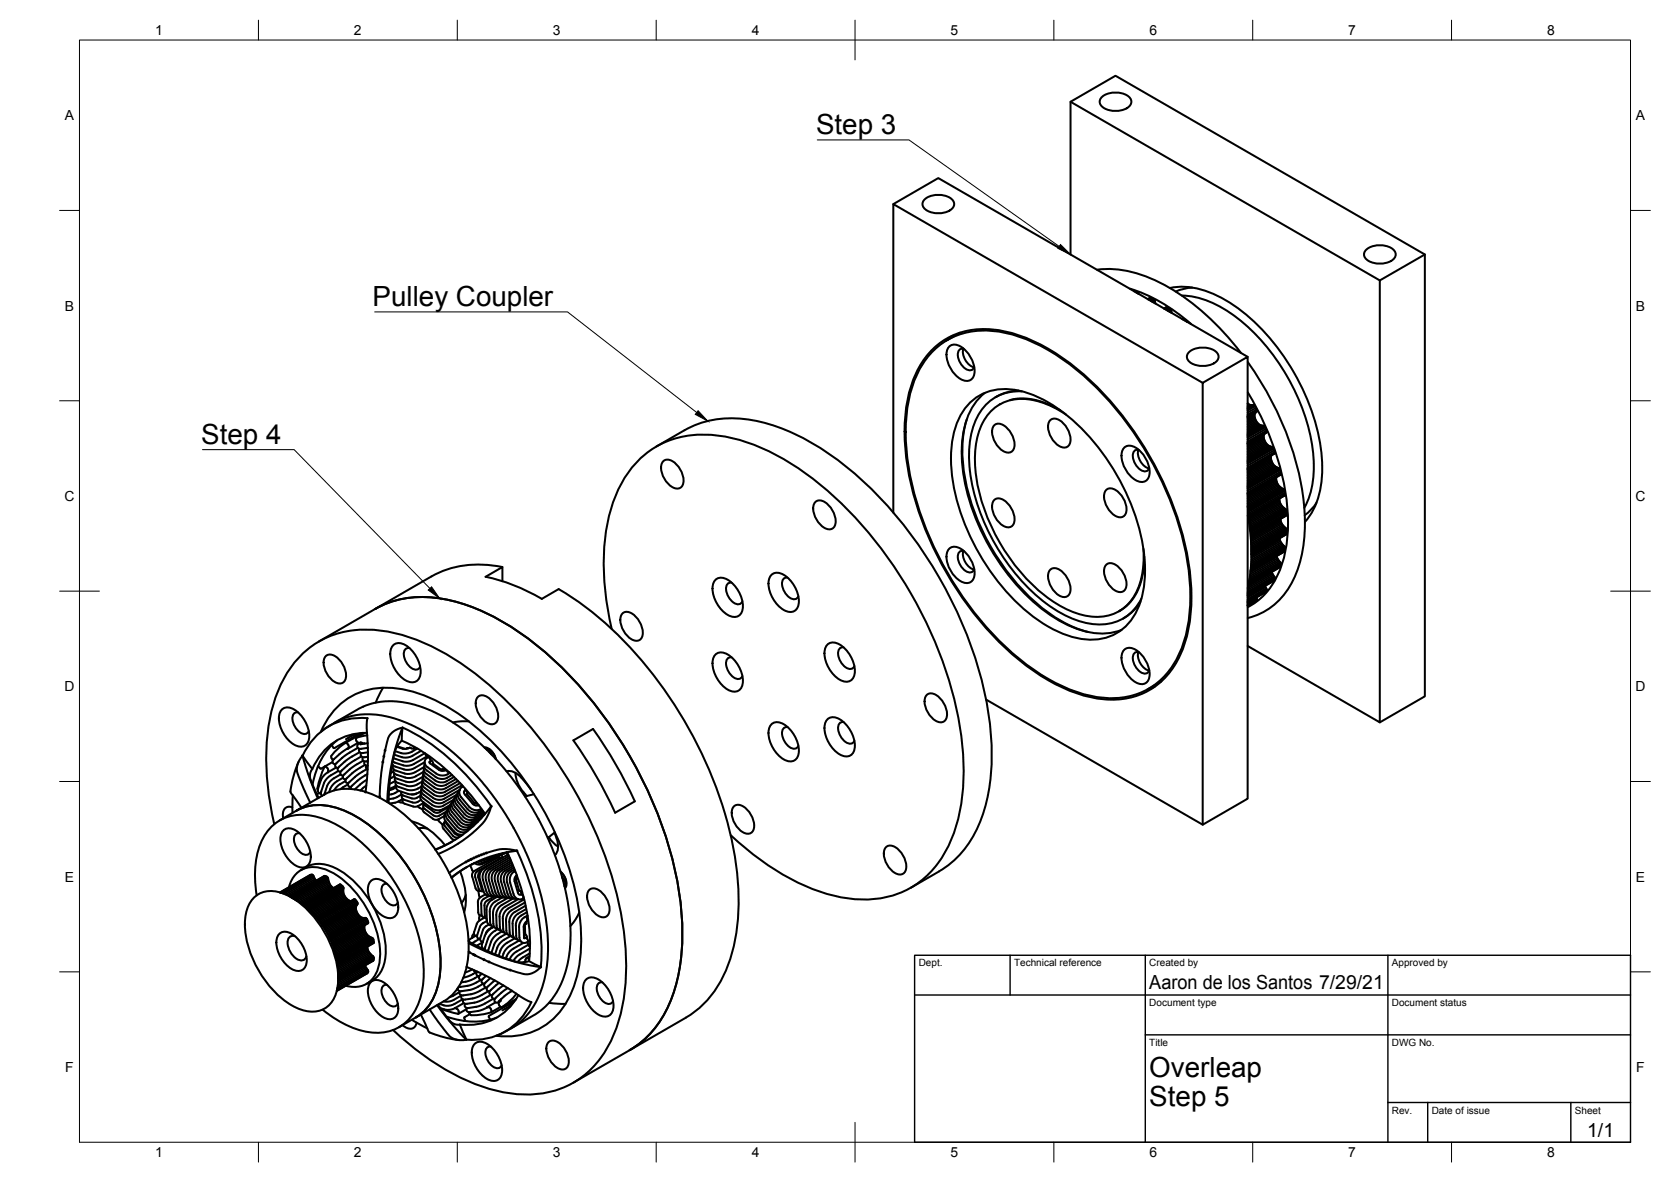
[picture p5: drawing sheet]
<svg xmlns="http://www.w3.org/2000/svg" width="420mm" height="297mm" viewBox="0 0 420 297" stroke-linecap="round" stroke-linejoin="round" font-family="sans-serif">
<defs><g id="words">
<g font-size="7">
<text x="205.2" y="33.8">Step 3</text>
<text x="93.7" y="76.9">Pulley Coupler</text>
<text x="50.6" y="111.6">Step 4</text>
<text x="289" y="270.6">Overleap</text>
<text x="289" y="278.1">Step 5</text>
</g>
<g font-size="4.9">
<text x="289" y="248.5">Aaron de los Santos 7/29/21</text>
<text x="399.1" y="285.7">1/1</text>
</g>
<g font-size="3.5">
<text x="39" y="8.8">1</text>
<text x="89" y="8.8">2</text>
<text x="139" y="8.8">3</text>
<text x="189" y="8.8">4</text>
<text x="239" y="8.8">5</text>
<text x="289" y="8.8">6</text>
<text x="339" y="8.8">7</text>
<text x="389" y="8.8">8</text>
<text x="16.3" y="30.2">A</text>
<text x="411.3" y="30.2">A</text>
<text x="16.3" y="78">B</text>
<text x="411.3" y="78">B</text>
<text x="16.2" y="125.9">C</text>
<text x="411.2" y="125.9">C</text>
<text x="16.2" y="173.7">D</text>
<text x="411.2" y="173.7">D</text>
<text x="16.3" y="221.6">E</text>
<text x="411.3" y="221.6">E</text>
<text x="16.4" y="269.4">F</text>
<text x="411.4" y="269.4">F</text>
<text x="39" y="290.8">1</text>
<text x="89" y="290.8">2</text>
<text x="139" y="290.8">3</text>
<text x="189" y="290.8">4</text>
<text x="239" y="290.8">5</text>
<text x="289" y="290.8">6</text>
<text x="339" y="290.8">7</text>
<text x="389" y="290.8">8</text>
</g>
<g font-size="2.5">
<text x="231" y="242.9">Dept.</text>
<text x="255" y="242.9">Technical reference</text>
<text x="289" y="242.9">Created by</text>
<text x="350" y="242.9">Approved by</text>
<text x="289" y="252.8">Document type</text>
<text x="350" y="252.8">Document status</text>
<text x="289" y="262.9">Title</text>
<text x="350" y="262.9">DWG No.</text>
<text x="350" y="279.9">Rev.</text>
<text x="360" y="279.9">Date of issue</text>
<text x="396" y="279.9">Sheet</text>
</g>
</g></defs>
<g fill="none" stroke="#000" stroke-width=".51">
<path d="M269.2 25.6l77.7 44.9M277.1 24.3a5.5 5.5 0 0 1 7.2 .5 1.95 1.95 0 0 1-1.6 2.7 5.5 5.5 0 0 1-6-1.2 1.52 1.52 0 0 1 .4-2zM224.6 51.3l11.3-6.5 77.8 44.9M232.5 50.1a5.5 5.5 0 0 1 7.2 .4 1.95 1.95 0 0 1-1.6 2.7 5.5 5.5 0 0 1-5.9-1.2 1.52 1.52 0 0 1 .3-1.9zM269.2 64v-38.4l11.3-6.6 77.8 45v111l-11.4 6.5M275.8 67.8a28.2 28.2 0 0 1 17.2 3.9 62.4 62.4 0 0 1 19 17M284.1 72.5a42 42 0 0 1 15.4 8.9M285.1 73.1v.1a1.16 1.16 0 0 1 1.2 .6M285.3 73.1l-.1 .1M285.6 73.2l-.2 .1M285.9 73.4l-.2 .1M286 73.5l-.2 .1"/>
<path d="M286.2 73.6l-.2 .1M286.2 73.7v.1M288.6 75.2a1.19 1.19 0 0 1 1.3-.1 1.19 1.19 0 0 1 .6 1.2M289.3 74.8l-.7 .4M289.4 74.9l-.7 .3M289.7 75l-.7 .4M290 75.2l-.7 .4M290.2 75.3l-.7 .4M290.3 75.4l-.7 .4M290.4 75.6l-.6 .3M290.4 75.7l-.4 .3M290.5 76.1l-.2 .1"/>
<path d="M292.7 77.5l.6-.3a1.41 1.41 0 0 1 1.3 1.4M293.4 77.2l-.7 .4M293.6 77.2l-.8 .4M293.9 77.4l-.7 .4M294.2 72.4a19.7 19.7 0 0 1 14.4 3.3 53.4 53.4 0 0 1 20.9 26.6 38.5 38.5 0 0 1 2.2 22 16.3 16.3 0 0 1-3.6 6.9M294.2 77.6l-.7 .4M294.3 77.8l-.6 .3M294.4 77.9l-.5 .3M294.5 78.1l-.4 .2M294.5 78.2l-.3 .2M294.6 78.6h-.1M297.2 74.3a24.6 24.6 0 0 1 14.6 6.2 52.2 52.2 0 0 1 18.5 35 22.2 22.2 0 0 1-2.3 12.1"/>
<path d="M299.8 72.3l-1.9 .2-2.3 .8M343.6 62.7a5.5 5.5 0 0 1 7.1 .5 1.95 1.95 0 0 1-1.6 2.7 5.5 5.5 0 0 1-5.9-1.2 1.52 1.52 0 0 1 .4-2zM358.3 64l-11.4 6.5v111l-33.2-19.2M235 87.3a18.8 18.8 0 0 1 16.7-4.2 44.7 44.7 0 0 1 21.4 11.5 83.2 83.2 0 0 1 26.2 49.6 38.8 38.8 0 0 1-2.6 20.5 18.5 18.5 0 0 1-21.3 10.7 44.7 44.7 0 0 1-21.5-11.5 83.2 83.2 0 0 1-26.1-49.6 38.8 38.8 0 0 1 2.5-20.4 20.5 20.5 0 0 1 4.7-6.6zM235.2 87.7a18.7 18.7 0 0 1 16.6-4.3 44.3 44.3 0 0 1 21.2 11.5 82.5 82.5 0 0 1 26 49.2 38.5 38.5 0 0 1-2.5 20.3 18.4 18.4 0 0 1-21.2 10.7 44.3 44.3 0 0 1-21.3-11.5 82.5 82.5 0 0 1-25.9-49.2 38.5 38.5 0 0 1 2.4-20.3 20.3 20.3 0 0 1 4.7-6.4zM238.6 87.2a2.55 2.55 0 0 1 3.6 .3 7 7 0 0 1 2.6 7.1 2.1 2.1 0 0 1-3.3 .6 7.5 7.5 0 0 1-3.4-6.9zM239.5 84.3l-1.7 1.4M241.5 83.6l-3.3 1.9M242.2 87.6a4.2 4.2 0 0 0 2.7 4.7M242.3 87.6a1.3 1.3 0 0 0-1.5 1.8 3.9 3.9 0 0 0 3.3 3.6l.7-.4 .2-.4M247.7 98.7a16.3 16.3 0 0 0-5.7 11.3 45.2 45.2 0 0 0 5.7 25.4 49.8 49.8 0 0 0 20.1 21.3 17.6 17.6 0 0 0 14.3 1.6M250.6 99.7l-.3 .1"/>
<path d="M256.2 98.2a11.6 11.6 0 0 0-5.6 1.5M257 98.3a11.7 11.7 0 0 0-12.2 8.8 32.9 32.9 0 0 0 1.3 20.6 51.2 51.2 0 0 0 18.8 25.2 19.7 19.7 0 0 0 14.5 3.7 11.2 11.2 0 0 0 7.6-6.1M297.5 80.1l-.2 .1a1.04 1.04 0 0 1 1.2 .7l-.1-.1M297.6 80.1l-.2 .1M297.7 80.2l-.2 .1M298 80.4l-.1 .1M298.3 80.7h.1M299 88.4a5.5 5.5 0 0 1 7.2 .5 1.95 1.95 0 0 1-1.6 2.7 5.5 5.5 0 0 1-6-1.2 1.52 1.52 0 0 1 .4-2zM302.4 96.2l11.3-6.5v111l-11.3 6.5zM302.4 96.2l-77.8-44.9v77.5M313.7 91a74.9 74.9 0 0 1 14.4 38.5 31.1 31.1 0 0 1-4.7 19.2 16.6 16.6 0 0 1-9.7 6.6M313.7 98.6a66.3 66.3 0 0 1 10.2 32.8 25.8 25.8 0 0 1-5.9 17.9 15.4 15.4 0 0 1-4.3 3.3"/>
<path d="M165 112.2l7.1-4.1a26.3 26.3 0 0 1 20.5-1.7 61.9 61.9 0 0 1 25.8 15.8 105.5 105.5 0 0 1 30.1 57 54.5 54.5 0 0 1-1.4 25.6 25.5 25.5 0 0 1-11 14.2l-7.1 4.1M166.8 115.8a2.54 2.54 0 0 1 3.4 1 5.2 5.2 0 0 1 1.4 5.2 1.95 1.95 0 0 1-3.1 0 5.5 5.5 0 0 1-2-5.8zM243.1 105.4a35.2 35.2 0 0 0 1 20.6 56 56 0 0 0 20.6 28.8l3 1.7a25.3 25.3 0 0 0 5.8 2.3M243.8 101.3a12.8 12.8 0 0 1 12-3.2 35 35 0 0 1 18 11.5 55.4 55.4 0 0 1 14 31.6 21.8 21.8 0 0 1-3.5 14.9 12.6 12.6 0 0 1-13.1 4.3 35 35 0 0 1-18-11.5 55.4 55.4 0 0 1-14-31.6 21.8 21.8 0 0 1 3.6-14.8zM250.1 106.8a2.54 2.54 0 0 1 3.3 .9 5.2 5.2 0 0 1 1.4 5.3 1.95 1.95 0 0 1-3.1 0 5.5 5.5 0 0 1-2-5.8zM251.6 101.5l-.3 .1M254 100.5l2.6-.4 3.1 .3 3 .8 3.9 1.9M264.1 105.5a2.54 2.54 0 0 1 3.4 1 5.2 5.2 0 0 1 1.4 5.2 1.95 1.95 0 0 1-3.1 0 5.5 5.5 0 0 1-2-5.8zM268 104.2a18.7 18.7 0 0 0-13.7-3.7 11.7 11.7 0 0 0-8.6 9.7 35.1 35.1 0 0 0 2.9 20.6 45.7 45.7 0 0 0 18.3 21.6 15.3 15.3 0 0 0 13.8 1.6 12.3 12.3 0 0 0 6.3-8.9 25.1 25.1 0 0 0 .5-7.2M282.6 112.6a2.55 2.55 0 0 1 3.6 .3 7 7 0 0 1 2.6 7.1 2.1 2.1 0 0 1-3.3 .6 7.5 7.5 0 0 1-3.4-6.9zM286.2 113a4.2 4.2 0 0 0 2.7 4.7M286.3 113a1.3 1.3 0 0 0-1.5 1.8 3.9 3.9 0 0 0 3.3 3.6l.7-.4 .2-.4"/>
<path d="M313.7 101.4l.6 .3 .8 .1a1.3 1.3 0 0 1 .4 2.2 2.65 2.65 0 0 0 2.4 3.1 1.43 1.43 0 0 1 .5 1.6l-4.7 2.7 4.8-2.8M313.8 101.4l-.1 .1M314 101.6l-.3 .2M314.3 101.7l-.6 .4M314.6 101.8l-.9 .5M314.8 101.8l-1.1 .7M315.1 101.8l-1.4 .8M315.2 101.8l-1.5 .8M315.3 101.8l-1.6 1M315.4 102l-1.7 1M315.4 104.3l-1.7 1M315.4 104.6l-1.7 1"/>
<path d="M315.5 104l-1.8 1.1M315.5 104.9l-1.8 1M315.5 102.1l-1.8 1.1M315.6 105.2l-1.9 1.1M315.6 103.8l-1.9 1.1M315.7 105.5l-2 1.2M315.8 102.5l-2.1 1.2M315.9 105.9l-2.2 1.2M316 103.5l-2.3 1.3 2.1-1.2M316 102.9l-2.3 1.3M316 103.1l-2.3 1.3M316 103.4l-2.3 1.3"/>
<path d="M316 103.2l-2.3 1.4M316.1 106.2l-2.4 1.3M316.3 106.4l-2.6 1.5M316.6 106.6l-2.9 1.7M316.8 106.8l-3.1 1.8M317.1 106.9l-3.4 2M317.4 107l-3.7 2.1M317.6 107l-3.9 2.2M317.7 109.7l-4 2.3M317.8 109.4l-4.1 2.3M317.8 110l-4.1 2.3M317.8 107l-4.1 2.4"/>
<path d="M317.8 110.3l-4.1 2.4M317.9 109.1l-4.2 2.5M317.9 107.1l-4.2 2.4M317.9 110.6l-4.2 2.4M318 109l-4.3 2.4M318 107.2l-4.3 2.5M318.1 110.9l-4.4 2.5M318.1 107.4l-4.4 2.5M318.1 108.9a2.04 2.04 0 0 0 .6 2.9l.6 .3a1.48 1.48 0 0 1 1.2 1.9l-6.8 3.9M318.2 111.2l-4.5 2.6M318.3 107.8l-4.6 2.6M318.5 111.5l-4.8 2.8"/>
<path d="M318.5 108.2l-4.8 2.8M318.5 108.4l-4.8 2.7M318.5 108.5l-4.8 2.8M318.7 111.8l-5 2.8M319 112l-5.3 3M319.3 112.1l-5.6 3.2M319.5 112.2l-5.8 3.4M319.6 115.1l-5.9 3.4M319.6 114.8l-5.9 3.4M319.6 115.4l-5.9 3.4M319.7 115.7l-6 3.4M319.7 114.4a2.85 2.85 0 0 0 2 3.4l.4 1.1-.1 .4-8.3 4.8"/>
<path d="M319.8 116l-6.1 3.5M319.8 112.3l-6.1 3.5M319.9 112.3l-6.2 3.6M319.9 116.3l-6.2 3.6M320 112.4l-6.3 3.7M320.1 116.7l-6.4 3.6M320.1 112.6l-6.4 3.7M320.2 112.7l-6.5 3.8M320.3 116.9l-6.6 3.9M320.4 113.2l-6.7 3.8M320.5 113.6l-6.8 3.9M320.5 113.9l-6.8 3.9"/>
<path d="M320.5 113.7l-6.8 4M320.6 117.2l-6.9 3.9M320.9 117.4l-7.2 4.1M320.9 119.9a3.1 3.1 0 0 0 1.9 3.2l.3 1.4-9 5.2M321.2 117.5l-7.5 4.3M321.4 117.6l-7.7 4.5M321.6 117.7l-7.9 4.5M321.7 117.8l-8 4.6M321.8 117.9l-8.1 4.7M321.9 118.1l-8.2 4.7M322 118.5l-8.3 4.8M322.1 119.2l-8.4 4.8"/>
<path d="M322.1 118.9l-8.4 4.9M322.1 119.1l-8.4 4.8M205.1 126.1a2.54 2.54 0 0 1 3.3 .9 5.2 5.2 0 0 1 1.4 5.3 1.95 1.95 0 0 1-3.1 0 5.5 5.5 0 0 1-1.9-5.8zM238.6 138a2.55 2.55 0 0 1 3.6 .3 7 7 0 0 1 2.6 7.1 2.1 2.1 0 0 1-3.3 .6 7.5 7.5 0 0 1-3.4-6.9zM242.2 138.4a4.2 4.2 0 0 0 2.7 4.7M242.3 138.4a1.3 1.3 0 0 0-1.5 1.8 3.9 3.9 0 0 0 3.3 3.6l.7-.4 .2-.4M250.1 125.6a2.54 2.54 0 0 1 3.3 .9 5.2 5.2 0 0 1 1.4 5.3 1.95 1.95 0 0 1-3.1-.1 5.5 5.5 0 0 1-2-5.7zM278.2 123.1a2.54 2.54 0 0 1 3.3 .9 5.2 5.2 0 0 1 1.5 5.3 1.95 1.95 0 0 1-3.2-.1 5.5 5.5 0 0 1-1.9-5.7zM287.7 139.8l-.4 4.6-1.1 3.6-.7 1.5-1.1 1.7-1.4 1.3-1.4 1M313.7 127.3l.8 5.8 .2 6.1M313.7 129.5a45.7 45.7 0 0 1 0 18.3M320.9 120.1l-7.2 4.2"/>
<path d="M320.9 120.4l-7.2 4.2M320.9 120.7l-7.2 4.2M321 139.7l.4 1a1.29 1.29 0 0 1 .4 1.9M321 121.1l-7.3 4.2M321 140l-6.6 3.8M321.1 121.4l-7.4 4.3M321.3 121.7l-7.6 4.4M321.5 122l-7.8 4.5M321.7 125.4l-7.6 4.3M321.7 125.3a3.3 3.3 0 0 0 1.8 2.9v1.3l-8.9 5.2M321.7 135.3a4.4 4.4 0 0 0 1.4 2.2l-.2 1.1-8.5 4.9 8.5-4.9M321.7 125.7l-7.5 4.3"/>
<path d="M321.7 135.3l-7 4.1M321.8 126l-7.6 4.3M321.8 122.3l-8.1 4.6M321.8 135.7l-7.2 4.1M321.9 126.3l-7.6 4.4M321.9 136l-7.3 4.2M322 130.4a3.9 3.9 0 0 0 1.5 2.6v1.3l-8.8 5M322 130.7l-7.4 4.2M322 126.6l-7.7 4.5M322.1 122.5l-8.4 4.8M322.1 131l-7.5 4.3M322.1 136.3l-7.5 4.4"/>
<path d="M322.2 131.3l-7.6 4.3M322.2 126.9l-7.9 4.6M322.3 131.6l-7.7 4.4M322.3 122.7l-8.5 4.9M322.4 136.7l-7.8 4.4M322.4 127.2l-8 4.7M322.5 132l-7.8 4.5M322.6 122.9l-8.8 5M322.6 137l-8 4.6M322.7 127.5l-8.3 4.8M322.7 122.9l-8.8 5.2M322.8 132.3l-8.1 4.6"/>
<path d="M322.8 123.1l-8.9 5.2M322.9 137.2l-8.3 4.8M322.9 123.2l-9 5.2M322.9 127.7l-8.4 4.9M323 123.4l-9.1 5.2M323 137.4l-8.4 4.8M323 138.5l-8.5 4.9M323 132.5l-8.3 4.9M323.1 123.8l-9.1 5.2M323.1 124.5l-9 5.1M323.1 137.5l-8.6 4.9M323.1 138.2l-8.6 4.9"/>
<path d="M323.1 124.2l-9 5.2M323.1 124.4l-9 5.1M323.1 137.7l-8.6 4.9M323.1 137.8l-8.6 5M323.2 127.9l-8.7 5.1M323.3 132.7l-8.6 5M323.3 128l-8.8 5.1M323.4 132.9l-8.7 5M323.5 128.2l-9 5.1M323.5 128.3l-9 5.2M323.5 133l-8.8 5.1M323.5 134.2l-8.8 5.1"/>
<path d="M323.6 128.5l-9 5.2M323.6 134.1l-8.9 5.1M323.6 128.9l-9 5.2M323.6 129.4l-9 5.2M323.6 133.2l-8.9 5.2M323.6 133.7l-8.9 5.2M323.6 129.3l-9 5.2M323.6 133.3l-8.9 5.2M331 126.4l-1.1 1.4-1.8 1.7M94.3 153a26.3 26.3 0 0 1 20.6-1.7 61.9 61.9 0 0 1 25.7 15.8 105.5 105.5 0 0 1 30.2 57 54.5 54.5 0 0 1-1.5 25.7 25.5 25.5 0 0 1-11 14.1M108.5 144.9l-28.3 16.3M126.3 146.1v-3.6l-4.2 2.5a46.4 46.4 0 0 1 14.1 5.5l4.3-2.5a90.3 90.3 0 0 1 30.3 31 96 96 0 0 1 14.9 45 42.6 42.6 0 0 1-5.3 23.9 22.9 22.9 0 0 1-7.9 7.8l-14.2 8.2"/>
<path d="M126.3 142.5a25.3 25.3 0 0 0-17.8 2.4M153.8 158a61.4 61.4 0 0 1-.5-28.9 25.7 25.7 0 0 1 14.2-18.1 28.3 28.3 0 0 1 20.3 .1 70.6 70.6 0 0 1 28.9 20.8 105 105 0 0 1 24.9 52.3 51.4 51.4 0 0 1-2.4 26.8 23.1 23.1 0 0 1-26 14.8 51.9 51.9 0 0 1-24.5-11.6l-5-4.3M156.6 154.1a2.54 2.54 0 0 1 3.3 .9 5.2 5.2 0 0 1 1.4 5.3 1.95 1.95 0 0 1-3.1 0 5.5 5.5 0 0 1-1.9-5.8zM179.8 145.8a2.75 2.75 0 0 1 3.9 .4 7.6 7.6 0 0 1 2.8 7.7 2.27 2.27 0 0 1-3.5 .6 8.1 8.1 0 0 1-3.8-7.4zM183.9 146.4a1.33 1.33 0 0 0-1.3 1.8 4 4 0 0 0 3.2 3.7l.6-.4 .3-.4M193.9 144.6a2.75 2.75 0 0 1 3.8 .3 7.6 7.6 0 0 1 2.9 7.7 2.27 2.27 0 0 1-3.5 .7 8.1 8.1 0 0 1-3.8-7.5zM198 145.2a1.33 1.33 0 0 0-1.4 1.7 4 4 0 0 0 3.3 3.7l.6-.4 .2-.3M264.1 143.1a2.54 2.54 0 0 1 3.4 .9 5.2 5.2 0 0 1 1.4 5.3 1.95 1.95 0 0 1-3.1 0 5.5 5.5 0 0 1-2-5.8zM278.2 141.8a2.54 2.54 0 0 1 3.3 1 5.2 5.2 0 0 1 1.5 5.3 1.95 1.95 0 0 1-3.2-.1 5.5 5.5 0 0 1-1.9-5.7zM281.9 153.3l-.6 .3M286.8 151.2a11.9 11.9 0 0 1-4.4 4.3M315.8 151.1l-2.1 1.1"/>
<path d="M315.9 150.2l.1 .6-.5 .4M316 150.3l-2.3 1.3M316 150.9l-2.3 1.3M316 150.5l-2.3 1.3M316 150.8l-2.3 1.3M316 150.7l-2.3 1.3M318.1 147.3a.98 .98 0 0 1 0 1.6l-4.4 2.5M318.2 147.5l-4.5 2.6M318.3 148.7l-4.6 2.6M318.4 147.9l-4.7 2.7M318.5 148l-4.8 2.8M318.5 148.5l-4.8 2.7"/>
<path d="M318.5 148.2l-4.8 2.8M318.5 148.4l-4.8 2.7M319.7 143.7l.4 .8a.9 .9 0 0 1 0 1.5M319.8 143.9l-6 3.4M320 144.2l-6.3 3.6M320.1 144.5l-6.4 3.8M320.2 146l-6.5 3.8M320.4 144.9l-6.7 3.8M320.4 145.7l-6.7 3.9M320.5 145l-6.8 3.9M320.5 145.2l-6.8 3.9M320.5 145.5l-6.8 3.9"/>
<path d="M320.5 145.3l-6.8 4M321.2 140.3l-6.9 4M321.4 140.7l-7.1 4.1M321.6 141l-7.4 4.3M321.9 142.5l-8 4.7M321.9 141.3l-7.8 4.4M322 141.4l-7.9 4.6M322 142.2l-8.1 4.6M322.1 141.6l-8.1 4.6M322.1 141.9l-8.1 4.7M322.1 141.8l-8.1 4.6M70.8 178.4a2.75 2.75 0 0 1 3.8 .4 7.6 7.6 0 0 1 2.9 7.7 2.27 2.27 0 0 1-3.6 .6 8.1 8.1 0 0 1-3.7-7.4z"/>
<path d="M74.9 179a1.33 1.33 0 0 0-1.4 1.8 4 4 0 0 0 3.3 3.7l.6-.4 .2-.4M82 164.8a2.54 2.54 0 0 1 3.3 .9 5.2 5.2 0 0 1 1.4 5.3 1.95 1.95 0 0 1-3.1 0 5.5 5.5 0 0 1-1.9-5.8zM96.3 172.8l-1.8 3.8M98.8 162.2a2.75 2.75 0 0 1 3.8 .4 7.6 7.6 0 0 1 2.9 7.7 2.27 2.27 0 0 1-3.6 .7 8.1 8.1 0 0 1-3.7-7.5zM102.9 162.8a1.33 1.33 0 0 0-1.4 1.8 4 4 0 0 0 3.3 3.7l.6-.4 .2-.4M120.2 175.1a2.54 2.54 0 0 1 3.3 .9 5.2 5.2 0 0 1 1.5 5.3 1.95 1.95 0 0 1-3.1-.1 5.5 5.5 0 0 1-2-5.7zM179.8 164.6a2.75 2.75 0 0 1 3.9 .3 7.6 7.6 0 0 1 2.8 7.7 2.27 2.27 0 0 1-3.5 .7 8.1 8.1 0 0 1-3.8-7.5zM183.9 165.2a1.33 1.33 0 0 0-1.3 1.8 4 4 0 0 0 3.2 3.6l.6-.3 .3-.4M208 162.1a2.75 2.75 0 0 1 3.8 .3 7.6 7.6 0 0 1 2.9 7.7 2.27 2.27 0 0 1-3.6 .7 8.1 8.1 0 0 1-3.7-7.5zM212.1 162.7a1.33 1.33 0 0 0-1.4 1.8 4 4 0 0 0 3.3 3.6l.6-.3 .2-.4M233.1 174.6a2.54 2.54 0 0 1 3.3 .9 5.2 5.2 0 0 1 1.4 5.3 1.95 1.95 0 0 1-3.1 0 5.5 5.5 0 0 1-1.9-5.8zM247.9 175.8l54.5 31.4"/>
<path d="M282.6 163.4a2.55 2.55 0 0 1 3.6 .3 7 7 0 0 1 2.6 7.1 2.1 2.1 0 0 1-3.3 .6 7.5 7.5 0 0 1-3.4-6.9zM286.2 163.8a4.2 4.2 0 0 0 2.7 4.7M286.3 163.9a1.3 1.3 0 0 0-1.5 1.7 3.9 3.9 0 0 0 3.3 3.7l.7-.5 .2-.4M290.4 172.5l-2 .8M292 171.2l-3.2 1.9M73.6 199.9l-.1 4.4M75 191.5a20.2 20.2 0 0 0-1.9 7.7l2.7 3.8M78.5 193.2l-2.4-3.3a15.8 15.8 0 0 1 16.3-9.4l-.2 2.6 .3 4.9v3.7l-.6 7.3M78.5 193.3l-.5 1.2v1.1l2.1 4.9M80 192.5l.6 .7 1-.6M80.1 192.6l-.2 .2M80.2 199.3l-.5 .3"/>
<path d="M80.7 183.9a17.3 17.3 0 0 1 19-10.9 40.3 40.3 0 0 1 20.6 10.2 78 78 0 0 1 25.6 47.9 35.5 35.5 0 0 1-3 19.9 17.1 17.1 0 0 1-18.1 9.3M80.8 183.8l3.4-2.2a20 20 0 0 1 17.7-.1l3.4 1.6 3.9 2.3 3.4 2.6 4.5 4 4.2 4.6 2.6 3.3 3.3 4.9 2.7 4.7 2 3.9 2.2 5.4 1.3 4 1.5 5.9 .6 4.3 .3 5.9-.3 3.8-.8 4.3a18.2 18.2 0 0 1-8.1 11.4l-3.7 1.8M81.6 199.6l-11.3 6.6M81.6 199.6a13.3 13.3 0 0 1 11.8-.1 40.1 40.1 0 0 1 18.2 17.5 40.1 40.1 0 0 1 6 24.5 13.3 13.3 0 0 1-6 10.1l-7 4.1M82.5 194.1l-1.5 1.4-1 2.6v.9l.7 .5M83.4 187.2l.4 .7M83.6 191.5l-1.9 1.1M83.9 187.9l.2 .1M84.1 181.7l5.8-3.4a19.4 19.4 0 0 1 16.5-.5l4.2 1.8 3.1 1.8 4.9 3.6 3.7 3.3 2.9 3 3.7 4.5 3.4 4.8 3.1 5.2 2.4 4.8 2.3 5.9 1.3 4 1.2 5.4 .6 4.3 .3 5-.3 3.8-.8 4.4a18.6 18.6 0 0 1-8.2 11.7l-5.8 3.4M84.5 192.9l-2.1 1.2a.95 .95 0 0 0-.8-1.4l-.8 1.9a8.2 8.2 0 0 0-.9 4M84.7 186.1a18.1 18.1 0 0 0-6.1 11M85.1 193.7l-2.3 1.4-1 1.1-1.1 2.9 .3 .9"/>
<path d="M85.6 194.6l-2.1 1.3-.8 .8-.4 .8-.8 2.2M86.2 195.5l-2.4 1.6-.6 .8-.4 1.2M86.8 196.3l-1.7 1.1-1.1 1.3M86.9 186.7l.5 .2 .3 .5v.4M86.9 186.7a12 12 0 0 0-3.7 3.4l.6 .9M87.2 188.2l-1.5 1.1-2 1.8v.7l.7 .2M87.4 188.2h-.1M87.5 197.1l-1.9 1.2M87.7 185.4h.1M88.2 197.9l-.6 .3M88.5 185.5l.1 .1M88.6 185.6h.1"/>
<path d="M88.6 184.8l-1.6 .9M89.5 184.9l-5.4 3.1M89.5 185.9l.4 .7 .6 .1M89.6 185.4l-.1 .5M89.9 184.5l-.4 .3M90 187.9l-2.9 1.7-2.7 2.3-.1 .7 .3 .3 .4 .1M90 186.7l-2.6 1.5 .3-.4M90.4 188.2l-.1 .6 .4 .4 1.8-.2M90.4 189l-3 1.8-2.2 2-.3 .4v.4l.3 .2 .5 .1M90.8 189.2l-.1 .6 .3 .4 .5 .1 1-.1M90.9 190.1l-2.8 1.7-2.3 2-.2 .7 .3 .3 .4 .1M91 184.2l-2.1 .7-.4-.3"/>
<path d="M91.1 184.2l-4.2 2.5M91.3 190.3l-.2 .5 .2 .4 .4 .2 .8-.1M91.3 191.2l-2.9 1.8-2 1.8-.1 .7 .2 .3h.5M91.5 186.8l-.7-.2-.5 .2-.4 .5 .1 .6 .7 .3 1.8-.3M91.6 186.8l.1 .1M91.7 184.2l-2.1 1.2 2.7-.6M91.7 191.4v.7l.8 .3M91.8 192.2l-2.3 1.4-2.4 2.1-.3 .4 .1 .4 .7 .3M92.1 197.4l-1.5 1.3M92.1 192.4l-.1 .6 .4 .4M92.2 193.3l-2.5 1.5-2 1.8-.2 .4 .1 .4 .7 .3M92.2 195.9l-1.3 .9-1.7 1.6"/>
<path d="M92.3 184.2a14.3 14.3 0 0 0-13.8 9M92.4 194.5l-2.4 1.6-1.7 1.6-.1 .6M92.5 186.8l-1.9 .2M98.7 192.7l-.2 .2M98.8 192.3v.8l.5 .5 3.2 .9 1.5-.3 2.7-1.5-.1 .8 .4 .8 2.5 1.9 1 .4 1.6-.1 2.1-1.2M98.9 193.9l-.6 .4M99 193.3v.7l.4 .5 3.1 1 1.8-.3 2.1-1.2M99.1 195.1l-1 .6M99.2 194.3l-.1 .7 .4 .5 3.1 1 1.5-.1 2.2-1.2M99.3 195.4v.7l.4 .5 2.9 1 1.5-.2 2.1-1M99.4 196.2l-1.5 .8M99.5 196.4v.8l.5 .5 2.7 .9 1.8-.2 1.5-.8"/>
<path d="M99.6 197.8l-1.8 .8M99.7 197.4l-1.8 .8M99.7 197.4v.7l.4 .5 2.8 1 1.8-.2 1.2-.6-.1 .7 .4 .9 2.4 1.9 1 .4 1.6-.1 2.9-1.6M99.8 187.7l1.6 .5 1.7-.3 .3 .2M99.9 187.5l2 .7M100 187.4l.1 .2M100.3 198.7l-1.4 .8-1.1 .2M100.9 199v.4l.2 .4 2.6 .9 .8-.1 1.2-.6M101 199.6l-1.5 .9-1.8 .3M101 186.1l-1.3 1.7-.7 2.2-1 6.1-.3 5.7M101 186.1a51 51 0 0 1 21 18.5M101.2 199.8l-.2 .5 .3 .5 2.4 .9 1.1-.1 1.1-.6"/>
<path d="M101.2 182.8v.1M101.2 182.8l-.2 3.3M101.2 182.8a56.6 56.6 0 0 1 22.3 19.8M102.7 188l-.1 .1M102.8 188h-.4l-.2 .2M104.1 187.6v.2M104.1 187.8l-.1 .3h-.6M104.5 187.9l-.5 .2M104.8 199.4l-.8 .3-.5-.1M104.9 188.1l-1.6 1-1.3 .3-1-.1-1.7-.5M105.8 199.7l-.1 .8 .3 .7 3.3 2.3 1.5 .1 2.5-1.4M105.9 188.7l-2.4 1.4-1 .3h-1.2l-2.2-.8"/>
<path d="M106 198l-.1 .8 .6 .9 2.6 1.9 .9 .3 1.4-.2 3.4-2M106.1 197.1l-.1 .9 .5 .7 2.4 1.9 1.2 .4 1.5-.2 4-2.3M106.3 196.2l-.2 .8 .4 .8 2.6 1.9 1 .4 1.4-.1 4.7-2.7M106.4 195.3l-.2 .9 .6 .9 2.5 1.8 1.1 .3 1.3-.1 4-2.3M106.5 194.4l-.2 .9 .6 .9 2.4 1.7 1.1 .5 1.5-.2 3.3-1.9M106.6 193.6l-.2 .7 .4 .8 2.7 2 .7 .3 .9 .1 .7-.1 2.9-1.6M106.8 191.5l-2.9 1.7-1.3 .3-.9-.1-2.4-.8-.7-.6M106.8 191.8l-.1 .7 .3 .8 3.1 2.3 1.6 .1 1.9-.9M106.8 189.3l-3.2 1.8-1 .3h-1.2l-2.5-.9M106.9 189.3l.3 .5M107.1 189.9l.5 .4M107.4 190.1l-3.5 2-1.1 .3-1.3-.1-2.8-.9"/>
<path d="M108.5 191.1l-.6 .4 .2 .3 2.5 1.8h1.2a.49 .49 0 0 1 .7 .3l.5 .3M108.6 191.3l-.4-.4a.69 .69 0 0 0-.8-.5 .69 .69 0 0 0-.5 .7 1.41 1.41 0 0 0 .6 1.7l2.9 2h1.4l1.3-.5M108.7 191.3l.2 .6M108.8 191.9l2.2 1.6 .4-.2 .5 .3M108.9 191.9h.1M111.4 193.3l-.3 .2M113 194.2h.1M114.8 199.8l-.5 1 .3 1.1 2.8 3.2 1 .4 .8-.1 2.4-1.3M115.2 199.2l-.5 .8 .2 1 2.8 3.4 .6 .3 1.2 .1 1.9-1M115.6 198.6l-.5 .7 .2 1.1 2.5 3.1 .8 .6 1.1 .1 1.5-.7M116.4 197.6a1.74 1.74 0 0 0-.4 2.8l1.9 2.3 .7 .6 1.5 .3 .9-.4M116.9 198.2l.6 1v.3"/>
<path d="M117.1 198.6l-.4 .3v.5l2.1 2.6 .9 .4 .6-.1M117.4 199.5h.1M117.4 199.5l2 2.4 .3-.1M117.5 199.5l-.1 .1M117.9 181.3h-1.8l-2.2 .3M121.8 187.9l1 .2 .7 .5M121.9 187.9h.1M122 187.9h-.1M122.3 187.9v.4M122.5 187.9l-.1 .5M123 188.2l.1 .9M123.1 188.3l.4 1.2"/>
<path d="M123.2 188.6l.3 1M123.5 188.6l.7 1 .5 1.2M123.5 188.6l.7 1 .4 1.1M127.4 193.8a3.7 3.7 0 0 1 3.8 1.7M129.6 194.2l.2 1.4 .5 1.4 1.3 2M131.2 195.5l2.3 2.9M131.6 199l.8 1M134.2 199.6l-2.2 .6M193.9 182.1a2.75 2.75 0 0 1 3.8 .4 7.6 7.6 0 0 1 2.9 7.7 2.27 2.27 0 0 1-3.5 .6 8.1 8.1 0 0 1-3.8-7.4zM198 182.7a1.33 1.33 0 0 0-1.4 1.8 4 4 0 0 0 3.3 3.7l.6-.4 .2-.4M208 180.9a2.75 2.75 0 0 1 3.8 .3 7.6 7.6 0 0 1 2.9 7.7 2.27 2.27 0 0 1-3.6 .7 8.1 8.1 0 0 1-3.7-7.5zM212.1 181.5a1.33 1.33 0 0 0-1.4 1.7 4 4 0 0 0 3.3 3.7l.6-.4 .2-.3"/>
<path d="M69 207.1a61.5 61.5 0 0 1-.6-28.9 26.2 26.2 0 0 1 12.3-17.3 26.3 26.3 0 0 1 19.8-1.5 60.9 60.9 0 0 1 24.4 14.4 105 105 0 0 1 31.8 59.4 51.4 51.4 0 0 1-2.4 26.8 23.1 23.1 0 0 1-26 14.8 52 52 0 0 1-24.5-11.6l-5-4.4M71.2 208.8a2.75 2.75 0 0 1 3.8 .3 7.6 7.6 0 0 1 2.9 7.7 2.27 2.27 0 0 1-3.6 .7 8.1 8.1 0 0 1-3.7-7.5zM73.5 202.9a1.74 1.74 0 0 0-1.9 .3 1.74 1.74 0 0 0-.5 1.9l.1 .5M74.6 203.7a13.3 13.3 0 0 1 11.7-.1 40.1 40.1 0 0 1 18.3 17.4 40.1 40.1 0 0 1 5.9 24.6 13.3 13.3 0 0 1-5.9 10.1M75.3 209.4a1.33 1.33 0 0 0-1.4 1.8 4 4 0 0 0 3.2 3.6l.7-.3 .2-.4M75.6 218.7a7.9 7.9 0 0 1 9.1-.3 25.4 25.4 0 0 1 12.3 21.2 8.1 8.1 0 0 1-3.4 6.8M78.2 219.8l-7.8 4.5M78.4 219.8l-7.9 4.5M78.5 219.8l-7.8 4.6M78.7 219.9l-7.8 4.5M79.9 200.6l-2.1-5.1-1.7-5.6-1.2 2a4.6 4.6 0 0 0 .5 4l2.6 5.8M95.5 200.5l.4-6.2 .8-5a12 12 0 0 1 1.4-4.6l1.2-1.1 1.9-.7a55.1 55.1 0 0 0-3.8 18.7"/>
<path d="M100.2 201.4l1.2 .3M101.3 200.8l-1.4 .7-2 .4M101.3 200.8l-.1 .6 .2 .4 2.6 .9 1.1-.1 1.4-.8M103.5 206.4a16.3 16.3 0 0 1 8.4 6M105 202.6l1.3 .8M105.2 208.2l1.2-.1 1.1 .2M106.4 202.9l-.1 .7 .2 .4 2.4 1.8a1.39 1.39 0 0 0 1.4 .1l1.4-.8M106.5 201.6l.4 .8 2.2 1.6a1.43 1.43 0 0 0 1.4 .1l2.5-1.4M106.6 202l-.2 .4 .2 .7 2.4 1.8a1.37 1.37 0 0 0 1.4 .1l1.8-1M109.5 213.6l3.9-1.9 3.8-2.6 3.8-3.4 2.5-3.1-1.1 2.8-1.3 1.8a31.7 31.7 0 0 1-10.9 7.4M110.1 206l1.2 1.3M111.7 206.8l-.4 .7 .1 .7 2.3 2.6 .7 .3"/>
<path d="M112 206.3l-.3 .6 .2 .7 2 2.5 .5 .3 .6 .1 1.1-.6M112 206.4l.2 .6 2.1 2.4a1.26 1.26 0 0 0 1.4 .4M112.1 204.1l-.4 1.1 .4 1.3 2.3 2.7 .8 .4 1.1 .2M112.5 203.5l-.4 .9 .1 .9 2.4 3.1 .5 .4 1 .4 .8-.1 .7-.3M112.9 202.9l-.5 .9 .2 1 2.7 3.3 .8 .4h1.1l1.9-1M112.9 219.4l.4-.3a29 29 0 0 1 13.4-5.7l3.3 .4-5.1 1-4 1.3-3.5 1.8-3.9 2.6M113.3 202.3l-.5 .9 .2 1 2.4 3 .6 .4 .9 .3 1-.1 2.2-1.3M113.7 201.7l-.5 .8 .3 1.3 2.2 2.6 .7 .6 .8 .3 1-.1 2.8-1.6M113.7 211.5l-4.3 2M114 201l-.4 1 .2 1.1 2.3 2.8 .9 .6 .8 .2 .7-.1 3.3-1.8M114.4 200.4l-.4 1 .2 1 2.3 2.9 .8 .6 .8 .2 .8-.1 2.9-1.6M115.2 212h.1"/>
<path d="M115.7 219a16.4 16.4 0 0 1 1 10.3M117.4 217.9l-3.7 2.5M118.2 217.4l.1 .1M118.3 217.5l.7 1.6M118.8 217.1l-.2 .1M119.4 201.9h.4M119.8 201.9l.5 .4M119.9 216.6l1.1 .4 1.1-.3M120.3 202.3h.1M120.5 216.3l1 .4 1.2-.3M120.9 219l-.3 .2a1.28 1.28 0 0 0-.4 1.3l.9 2.9 .4 .6M121.2 216.1l1.1 .3 1-.3"/>
<path d="M121.5 216.9l-.8 .4-.8-.1-.6-.3-.2 .1M121.8 215.8a1.87 1.87 0 0 0 2.2 0M124.5 215.6l.1 .2M124.6 215.5a1.8 1.8 0 0 1-2.1 0M125.2 215.2a1.82 1.82 0 0 1-2 .1M125.8 215a1.76 1.76 0 0 1-1.9 .1M125.9 215.6l-.8-.1-6 3.5a1.26 1.26 0 0 0-.4 1.3l1 3.2 .5 .4h.6M126.1 214.8l.2 .7M126.3 215.6l-.6 .1-5.9 3.4a1.28 1.28 0 0 0-.3 1.3l.9 3.1 .5 .4 .7 .1M126.4 214.7a1.73 1.73 0 0 1-1.8 .1M127 214.4l-.8 .3-.8-.1M127.3 214.2l.4 .6"/>
<path d="M127.4 214.2l-1.1 .2M127.4 214.2h.1M127.5 214.2a51.8 51.8 0 0 1 5.5 27.3M127.8 214.8l-6.2 3.5-.8 .9-.2 1.5 1 3.3 .6 .9 1.2 .3M128 215.1l-5.8 3.3-.7 1-.1 1.4 .9 3.3 .6 .9 1.2 .3M128.1 215.5l-5 3-.8 .9-.2 1.5 1.1 3.5 .7 .8 1 .1M128.3 216l-4.5 2.6-.6 .7-.2 .5-.1 1.1 1 3.4 .8 1 .9 .1M128.5 216.4l-4.1 2.3-.7 1.3-.1 1 1.1 3.5 .6 .8 1.1 .2M128.7 216.8l-3.5 2-.4 .5-.4 1.1 .1 1 .9 3.2 .8 .9 .9 .1M128.9 217.2l-2.9 1.7-.5 .5-.3 1v1l1 3.2 .8 .9 .9 .2M129 217.6l-2.4 1.5-.5 .8-.2 .8v.7l1.1 3.5 .8 .7 .9 .1M129.2 218.1l-2 1.2-.4 .8-.1 1.1 1.1 3.7 .7 .8 .9 .1"/>
<path d="M129.4 218.5l-1.6 1.1-.3 .9-.1 1 1.1 3.5 .6 .7 1.1 .2M129.5 218.9l-.9 .8-.4 1.2 .1 .9 1.2 3.5a1.54 1.54 0 0 0 2.1 .4M129.9 219.9l.1 .7M130 213.8a57.5 57.5 0 0 1 6 29.2M138 210.4l1.1 1.4 1.2 .9M139.4 209.2a6.3 6.3 0 0 1 .5 5.3l-.4 .4M139.5 209.2l-1.8 1.4M140.9 219.1l.3 .2M159.6 201.4l-4.8-9.4-5.7-8.8-4.9 2.9 2.5 3.7 3.1 5.1 4.9 9.3 4.9-2.8M184.6 202.6a2.54 2.54 0 0 1 3.3 .9 5.2 5.2 0 0 1 1.4 5.3 1.95 1.95 0 0 1-3.1 0 5.5 5.5 0 0 1-1.9-5.8zM222.9 212.8a2.54 2.54 0 0 1 3.3 1 5.2 5.2 0 0 1 1.4 5.2 1.95 1.95 0 0 1-3.1 0 5.5 5.5 0 0 1-2-5.8zM64.1 225.3a7 7 0 0 1 7.8-.5 25 25 0 0 1 12.2 15.2 14.9 14.9 0 0 1-.2 11.1 6.2 6.2 0 0 1-7.9 2.7 22 22 0 0 1-11.7-11.3 21 21 0 0 1-2.4-13.1 7.4 7.4 0 0 1 2.2-4.1z"/>
<path d="M64.5 225a22.9 22.9 0 0 1 2-15 11 11 0 0 1 13.1-4.8 33.7 33.7 0 0 1 17.2 12.9 46 46 0 0 1 9.8 26.1 17.1 17.1 0 0 1-4.3 12.5 11.5 11.5 0 0 1-11.6 2.2 26.9 26.9 0 0 1-9.6-5.2M70.1 234.8a2.75 2.75 0 0 1 3.9 .3 7.6 7.6 0 0 1 2.8 7.7 2.27 2.27 0 0 1-3.5 .7 8.1 8.1 0 0 1-3.7-7.5zM72.6 223a6.3 6.3 0 0 1 8.5-4.7 21.4 21.4 0 0 1 11.4 10.5 20.9 20.9 0 0 1 2.8 13.9 6.3 6.3 0 0 1-8.4 5M74.1 235.2a1.47 1.47 0 0 0-1.8 1.9 4.9 4.9 0 0 0 3.3 4.3 1.26 1.26 0 0 0 1.4-1.1M74.7 226.4a22.8 22.8 0 0 1 10.3 17.8M78.8 220.1l-7.7 4.4M78.9 220.2l-7.6 4.4M79 220.6l-7.2 4.2M79.2 220.9l-7 4.1M79.4 221.2l-6.8 4M79.5 221.3l-.8-1.4h-.7l-7.6 4.4M81.6 220.1a.95 .95 0 0 1 1 1.1l.4 1.1 .9 .9"/>
<path d="M81.6 220.1l-8.9 5.1M81.9 220.2l-8.9 5.1M82.1 220.3l-8.9 5.2M82.3 220.4l-9 5.1 1.4 .9M82.4 220.5l-8.9 5.1M82.5 220.7l-8.8 5M82.5 220.8l-8.7 5.1M82.6 221.2l-8.4 4.8M82.7 221.6l-8.2 4.7M82.8 221.9l-7.9 4.6M83 222.3l-7.7 4.4M83.2 222.6l-7.6 4.3"/>
<path d="M83.4 222.8l-7.5 4.3M83.7 223l-7.5 4.3M85.5 222.3l-9.1 5.2M85.6 222.3l-9.1 5.3M85.9 222.5l-9.1 5.3M86.1 222.7l-9.1 5.3M86.3 222.8l-9.2 5.3M86.3 223.6l-8.6 5M86.3 223.9l-8.4 4.9M86.3 223l-9 5.2M86.3 224.3l-8.2 4.7M86.4 223.3l-8.9 5.1"/>
<path d="M86.4 223.2l-9 5.2M86.4 224.6l-8 4.7M86.6 224.9l-8 4.6M86.7 225.3l-7.8 4.5M86.9 225.6l-7.8 4.4M87.1 225.8l-7.7 4.5M87.4 226l-7.8 4.6M87.6 226.2l-7.9 4.6M87.9 226.4l-8 4.6M88.1 226.4l-8 4.7 8.9-5.1a1.02 1.02 0 0 1 .6 1.7 2.47 2.47 0 0 0 2.5 3l.5 1-.1 .3-9 5.2 8.2-4.6M88.2 226.4a2.86 2.86 0 0 1-1.9-3.4l-.9-.7-9 5.2M89.1 226l-9 5.2"/>
<path d="M89.3 226l-9.1 5.3M89.4 226.1l-9.2 5.3M89.5 228.2l-8.2 4.7M89.5 228l-8.3 4.7M89.5 228.6l-8 4.6M89.6 227.7l-8.5 4.9M89.6 226.4l-9.1 5.3M89.6 228.9l-8 4.6M89.7 227.4l-8.7 5.1M89.7 229.2l-7.9 4.6M89.8 226.7l-9.1 5.3M89.9 227.3l-8.9 5.1"/>
<path d="M89.9 226.9l-9.1 5.2M89.9 229.5l-7.9 4.6M89.9 227.2l-9 5.2M89.9 227l-9 5.2M90.1 229.8l-7.9 4.6M90.3 230.1l-8 4.6M90.5 230.3l-8 4.7M90.8 230.5l-8.2 4.7M91.1 230.6l-8.4 4.8M91.3 230.7l-8.5 4.9M91.6 230.7l-8.7 5M91.6 232.8l-8 4.6"/>
<path d="M91.6 233.1l-7.9 4.6M91.6 233.4l-7.8 4.5M91.7 233.8l-7.8 4.4M91.8 232.5a2.85 2.85 0 0 0 1.9 3.3l.2 1.2-9 5.2M91.8 230.7l-8.9 5.1M91.8 234.1l-7.8 4.5M91.9 230.7l-8.9 5.2M92 234.4l-7.8 4.5M92.1 230.7l-9.1 5.3M92.2 234.7l-7.9 4.6M92.2 230.9l-9.1 5.2M92.3 231l-9.2 5.3"/>
<path d="M92.4 237.9a3.9 3.9 0 0 0 1.5 2.6v.9l-8.9 5.1M92.4 238.2l-7.5 4.3M92.4 235l-8.1 4.6M92.4 231.3l-9.1 5.3M92.4 238.5l-7.4 4.3M92.5 238.8l-7.5 4.4M92.6 231.7l-9.2 5.2M92.6 231.8l-9.1 5.3M92.6 231.9l-9.1 5.3M92.7 235.2l-8.2 4.8M92.7 239.1l-7.7 4.5M92.9 239.4l-7.9 4.6"/>
<path d="M92.9 235.4l-8.4 4.9M93.1 221.5a2.75 2.75 0 0 1 3.9 .4 7.6 7.6 0 0 1 2.8 7.7 2.27 2.27 0 0 1-3.5 .6 8.1 8.1 0 0 1-3.7-7.5zM93.2 239.7l-8.2 4.7M93.2 235.5l-8.6 5M93.5 235.7l-8.9 5.1M93.6 235.7l-8.9 5.2M93.7 235.8l-9 5.3M93.9 236l-9.2 5.3M93.9 236.1l-9.1 5.3M94 236.5l-9.2 5.3M94 236.9l-9.1 5.3M94 236.8l-9.1 5.3"/>
<path d="M97.3 222.1a1.33 1.33 0 0 0-1.4 1.8 4 4 0 0 0 3.2 3.6l.7-.3 .2-.4M113.8 220.4l-.2 .2M117.1 224.9l-.6 1.4-.5 .6M117.8 239.2l6.4 3.1 3.9 1.4 3.7 1.1a4.8 4.8 0 0 0 4.2-1.8M117.8 236.6l5.1 2.5 5.4 2.1 2.3 .6 2.4-.3M117.8 237l2 1a53.6 53.6 0 0 0 16.2 5M119.2 234.5l-.5 1.2M119.6 235.2l-1.8 1.2M120.3 223.9l.3 1.7M120.6 235.9l-1.9 1.2M120.6 229.9l-.1 1.4M121.3 238.2l-.2 .1"/>
<path d="M121.4 236.8l-1.6 .9M121.6 238.5h.1M121.9 230.6l-1.4 .8-.6 .7-.7 2.6 .2 .3 .6 .2M122 224.8l-1.3 .8-.5 .9 .1 3.2 .4 .4h.5M122.4 231.4l-1.1 .7-.6 .7-.8 2.4 .3 .6 .5 .1M122.9 225.2l-1.2 .7a1.4 1.4 0 0 0-.7 1.2l.1 2.9 .3 .4 .6 .2M122.9 232.4l-1 .6-.5 .7-.7 2.3 .2 .5 .5 .2M124 232.9l-1.3 .8-.6 1M124 233l-1.4 1-.7 1.1-.7 2.8 .2 .4 .5 .3M124.2 225.3l-1.7 1a1.39 1.39 0 0 0-.7 1.2l.1 2.8 .5 .7M125 225.4l-2 1.3-.7 1.5 .1 3.4 .4 .7 .7 .3M125.2 233.5l-1.3 .8-.9 1.1-1 2.6v.7"/>
<path d="M126.2 234.1l-1.4 .8-1 1.1-1.1 3.1M126.3 225.5l-2.2 1.3-.8 1.4-.2 .9 .2 3 .4 .6 .7 .3M127.3 234.7l-1.7 .9-.8 .9-.5 .8-.7 2.1M127.6 225.7l-2.6 1.5-.9 1.4-.1 .9 .1 3.1 .4 .6 .7 .3M128.4 235.2l-2 1.2-.7 .6-.6 1-.6 1.8M128.9 225.8l-3 1.8-1 1.3-.1 .9 .1 3.1 .4 .7 .7 .3M129.4 235.8l-2.2 1.3-.8 .7-.5 .9-.5 1.5M129.7 221h.1M129.7 220.9l.9 3M129.9 220.1l-.5 .5v.9l.9 3.1 .4 .3 .5-.3M130 220.6l-.2 .4M130 220.8l-.3 .1"/>
<path d="M130.3 226l-3.5 2-1 1.2-.2 .9 .1 3.2 .4 .7 .7 .3M130.5 236.4l-2.9 1.7-.9 1.2-.4 1.2M130.5 223.8l.5 .4M131 224.2l.3 .7M131.3 224.9l.5 1.3M131.6 236.9l-3.2 2-.8 .9-.4 1.1M131.8 226l-4.3 2.5-.9 1.2-.2 .7 .2 3.5 .4 .6 .6 .3M132 226.8l-3.6 2.1-1 1.3-.2 .9 .2 3.1 .4 .8 .7 .2M132.1 234.8l.4 .5 .2 1.4M132.1 227.6l-3 1.9-.9 1.2-.1 .7 .1 3.2 .3 .7 .8 .4M132.3 228.4l-2.4 1.4-.5 .6-.4 .9v3.9l.4 .6 .7 .3M132.4 232l-.4 .2"/>
<path d="M132.4 232l-.4 .3 .1 2.6M132.4 231.5l-.1 .6M132.5 231.5l-.6 .7-.2 .7 .1 2.8 .1 .1 .6-.3M132.5 229.2l-1.9 1.2-.7 1-.2 .8 .2 3.4 .4 .7 .6 .2M132.6 230.4l-.1 1.1M132.6 230.1l-1.2 .7-.7 1.2-.2 .8 .1 2.9a1.28 1.28 0 0 0 .7 1.2 1.28 1.28 0 0 0 1.4-.2M132.7 230.2l-.1 .2M132.7 236.7l.1 .6M132.8 237.3l.4 .6M132.8 237.4l-3.4 2-.8 .9-.5 .9M133.2 239.6l-2 1.2-1 1M133.2 238.4l-2.8 1.6-1.3 1.5"/>
<path d="M141.3 220.4l.9 1.1M141.4 220.5l.9 1.1M141.5 221.1l.8 .7M141.8 222.1l.5 .2M141.8 222.3l.4 .1M141.9 222.7a2.62 2.62 0 0 0-.8-3.4l.8 .9 .4 1.1 .1 1.1-.3 .8M142 222.7h-.1M145.6 229.4l-1.1 2-1.1 1.3M148.2 223.6a2.54 2.54 0 0 1 3.4 .9 5.2 5.2 0 0 1 1.4 5.3 1.95 1.95 0 0 1-3.1 0 5.5 5.5 0 0 1-2-5.8zM85 244.2v1.7M91.8 242.6l.8 1.4-.3 .6-7.6 4.4M91.8 242.7l-6.8 3.9"/>
<path d="M92 243.1l-7 4M92.2 243.4l-7.3 4.2M92.4 243.7l-7.5 4.4M92.4 244.5l-7.7 4.5M92.5 243.9l-7.7 4.4M92.6 244.3l-7.9 4.5M92.6 244l-7.8 4.5M92.6 244.2l-7.9 4.5M93.1 246.9a2.75 2.75 0 0 1 3.9 .4 7.6 7.6 0 0 1 2.8 7.7 2.27 2.27 0 0 1-3.5 .6 8.1 8.1 0 0 1-3.7-7.5zM93.4 240l-8.4 4.9M93.6 246.5l-1.4 .8M93.7 240.2l-8.7 5"/>
<path d="M93.8 240.4l-8.8 5M93.9 241.3l-8.9 5.2M93.9 240.5l-8.9 5.1M94 241.1l-9 5.2M94 240.7l-9 5.2M94 240.8l-9 5.2M97.3 247.5a1.33 1.33 0 0 0-1.4 1.8 4 4 0 0 0 3.2 3.6l.7-.3 .2-.4M103.5 256.3l3.9 2.1M104.6 255.7l-4.3 2.4M104.7 257a1.74 1.74 0 0 1-1.2 1.5 1.74 1.74 0 0 1-1.8-.5l-.5-.4M105.8 255l2 4.3a23.4 23.4 0 0 0 7.6 2.1M108 253.7l2.3 3.2 2.8 3.5 1 .7 .9 .2h2.3"/>
<path d="M109.9 252.6l3.3 4.3 4.1 4.4M110.7 253.3l1.8 .5 1.1-.2 .8-.3M110.9 253.5l4.2 1.3 .3-.2-.1-.5M112.3 255.5a18.4 18.4 0 0 0 12.6 .2M114.4 253.3l.7 .4 .2 .4M114.5 253.3h.1M115.1 248.4l-.1 .1M115.5 249.3l-2.4 1.3M116.1 250.1l-2.5 1.4-1.2 .2h-.9M116.3 251.1l-2 1.2-1.1 .4h-1.2l-1.5-.4M116.6 252.1l-2.2 1.2M116.8 255.6l.2 1"/>
<path d="M116.9 256.4l-.2 .2M117.3 253.6l-2 1.2M117.4 243l6.9 3.3 7.5 4.7 1.8 .8M117.9 254.4h.1M118.1 254.9l-1.3 .7M118.7 243.6l-1.8 .8M119.1 243.8l.3 .4 .5 .1M119.7 244.3l-1.6 .9-1.6 .5M120 244.2l-.2 .3v.4l.4 .4h.3M120.3 245.3l-1.9 1-2.4 .6M120.9 246.2l-2.8 1.4-2.8 .4M121.1 244.7l-.6 .6-.1 .4 .3 .5h.5"/>
<path d="M121.5 247.2l-1.7 1-1.6 .6-2.6 .3-.4-.3-.1-.5M122.2 248.1l-2.8 1.5-2.9 .6-.8-.3-.2-.3 .2-.5M122.2 245.2l-1.1 1.3 .1 .5 .6 .2M122.5 253.1l.6 .1 .4 .7M122.5 253.1l-1.8 .9-2.5 .4-.5-.1-.3-.2-.1-.5 .1-.3M122.8 249.1l-2.4 1.3-1.6 .5-2.3 .3-.5-.5 .1-.5M123.3 245.8l-1.5 1.5 .1 .7 .6 .1M123.4 250l-2.3 1.4-1.7 .6-2.6 .2-.4-.3 .1-.7M123.6 253.9v.4a11.7 11.7 0 0 1-5.3 .8l-.4-.7M124 251l-2.6 1.5-1.5 .5-2.5 .3-.5-.4 .1-.6M124.4 246.4l-2 1.8 .1 .7 .6 .2M124.6 251.9l-2.1 1.2"/>
<path d="M125.5 247l-2.5 2.2 .1 .7 .7 .1M125.5 252.6l.2 .3M125.5 251.8l-.1 .4 .1 .4M125.7 252.9l.5 .2M125.8 253.1l-2.3 1.3M125.9 251.2h.1M125.9 251.2l-.1 .4M126.6 247.6l-2.8 2.4-.1 .7 .7 .3M127 253.5l-.7 .4M127 253.5h.1M127.3 252.5v.3M127.7 248.3l-1.6 1.1-1.8 1.9 .2 .5 .3 .2 1-.4"/>
<path d="M128 252.9l-1 .6M128 253l.1 .1M128.7 248.9l-3.3 2.8M128.8 252l-5.8 3.3-.1 .2 .4 .8M129.7 251.2l-1.6 1.5-.1 .3M129.8 251.1l-3.6 2M129.8 249.8l-1.4 1.6-2.2 1.7M129.8 249.7v.1M130.4 250.1a14.3 14.3 0 0 1-14.8 7.4M132.4 240.8l.2-.1 .5 .4M132.4 240.8l-.3 .7-.4 .3M133 241.5l3 1.5"/>
<path d="M133.1 240.3l-.7 .4M133.6 251.8a15.8 15.8 0 0 1-16.3 9.5l-1.7-3.8-1.2-.1-1.2-.7-3.1-4.2M138 252l4.2 .3M147.3 246.2a2.75 2.75 0 0 1 3.8 .4 7.6 7.6 0 0 1 2.9 7.7 2.27 2.27 0 0 1-3.6 .7 8.1 8.1 0 0 1-3.7-7.5zM151.4 246.9a1.33 1.33 0 0 0-1.3 1.7 4 4 0 0 0 3.2 3.7l.6-.4 .2-.3M117.3 261.3h.1M119.3 262.4a2.75 2.75 0 0 1 3.8 .4 7.6 7.6 0 0 1 2.9 7.7 2.27 2.27 0 0 1-3.6 .6 8.1 8.1 0 0 1-3.7-7.4zM123.4 263a1.33 1.33 0 0 0-1.3 1.8 4 4 0 0 0 3.2 3.6l.6-.3 .2-.4M138 261.8a2.54 2.54 0 0 1 3.3 1 5.2 5.2 0 0 1 1.4 5.2 1.95 1.95 0 0 1-3.1 0 5.5 5.5 0 0 1-1.9-5.8zM158.3 263.9l-14.1 8.2"/>
</g>
<g fill="#000" stroke="#000" stroke-width=".25">
<path d="M266.7 61.5l2.5 2.5-3.2-1.6zM175.5 103.2l2.4 2.6-3.1-1.7zM107.7 148.3l.8-.8 2 2.9z"/>
<circle cx="76" cy="189.9" r=".24"/>
<circle cx="91.9" cy="199" r=".24"/>
<circle cx="96.3" cy="191.5" r=".24"/>
<circle cx="96.5" cy="190.1" r=".24"/>
<circle cx="96.8" cy="188.6" r=".24"/>
<circle cx="111.1" cy="193.5" r=".24"/>
<circle cx="95.5" cy="200.2" r=".24"/>
<circle cx="117.2" cy="216.6" r=".24"/>
<circle cx="117.8" cy="216.3" r=".24"/>
<circle cx="118.4" cy="216" r=".24"/>
<circle cx="118.5" cy="215.9" r=".24"/>
<circle cx="119.1" cy="215.6" r=".24"/>
<circle cx="119.8" cy="215.3" r=".24"/>
<circle cx="120.4" cy="215.1" r=".24"/>
<circle cx="121" cy="214.8" r=".24"/>
<circle cx="121.6" cy="214.6" r=".24"/>
<circle cx="122.3" cy="214.4" r=".24"/>
<circle cx="123.5" cy="202.6" r=".24"/>
<circle cx="130" cy="213.8" r=".24"/>
<circle cx="118" cy="239.3" r=".24"/>
<circle cx="119.1" cy="239.9" r=".24"/>
<circle cx="119.4" cy="240.1" r=".24"/>
<circle cx="121.7" cy="241.2" r=".24"/>
<circle cx="123" cy="241.7" r=".24"/>
<circle cx="128.3" cy="243.8" r=".24"/>
<circle cx="135.9" cy="243" r=".24"/>
</g>
<circle cx="130.6" cy="223.9" r=".25" fill="#000"/>
<g fill="none" stroke="#000" stroke-width=".25">
<path d="M20 10.1h390v276.9h-390zM65 5.1v5M115 5.1v5M165 5.1v5M215 5.1v10M265 5.1v5M315 5.1v5M365 5.1v5M205.5 35.2h23.1l37.7 26.7M15 52.9h5M410 52.9h5M94.2 78.4h48.5l32.5 25.3"/>
<path d="M15 100.7h5M50.9 113h23.1l34.1 34.9M410 100.7h5M15 148.6h10M405 148.6h10M15 196.4h5M410 196.4h5M15 244.2h5M410 244.2h5M65 287v5M115 287v5M165 287v5"/>
<path d="M215 282.1v9.9M265 287v5M315 287v5M365 287v5"/>
</g>
<path d="M230 240.1h180v46.9h-180zM230 250h180M254 240.1v9.9M288 240.1v46.9M349 240.1v46.9M288 260.1h122M349 277.1h61M359 277.1v9.9M395 277.1v9.9" fill="none" stroke="#000" stroke-width=".36"/>
<use href="#words"/>
</svg>
